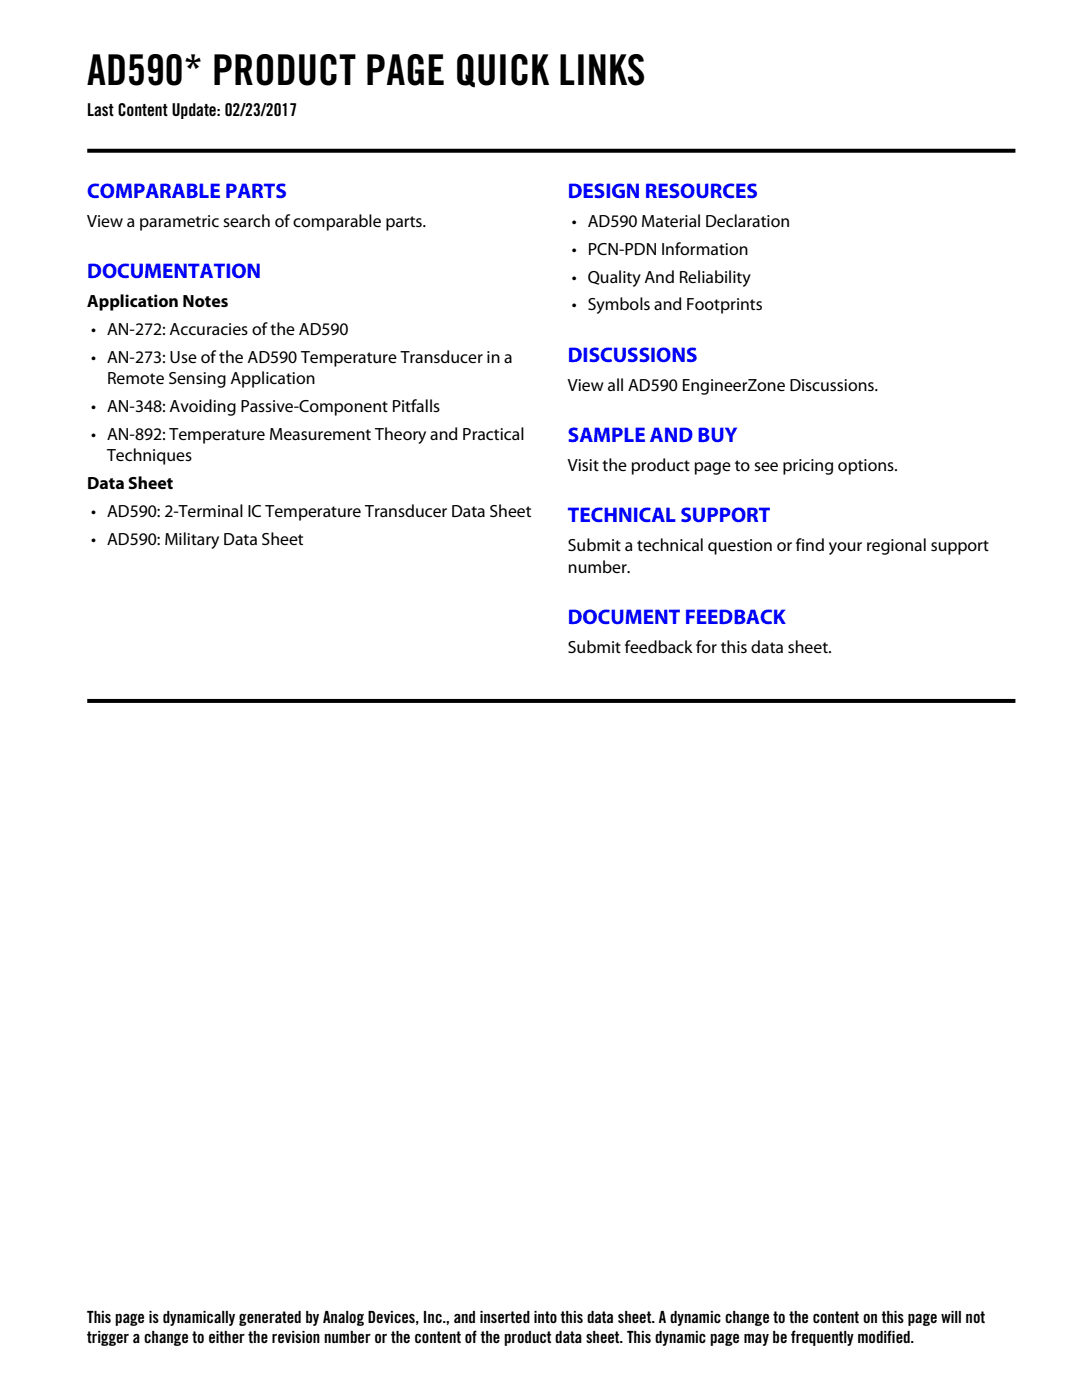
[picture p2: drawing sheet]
<svg xmlns="http://www.w3.org/2000/svg" width="216mm" height="279mm" viewBox="0 0 216 279" stroke-linecap="round" stroke-linejoin="round" font-family="sans-serif">
<defs><g id="words">
<text font-size="8.5" x="17.4" y="17">AD590* PRODUCT PAGE QUICK LINKS</text>
<g font-size="4.2" fill="#00f">
<text x="17.4" y="39.5">COMPARABLE PARTS</text>
<text x="113.3" y="39.5">DESIGN RESOURCES</text>
<text x="17.4" y="55.5">DOCUMENTATION</text>
<text x="113.3" y="72.2">DISCUSSIONS</text>
<text x="113.3" y="88.2">SAMPLE AND BUY</text>
<text x="113.3" y="104.2">TECHNICAL SUPPORT</text>
<text x="113.3" y="124.5">DOCUMENT FEEDBACK</text>
</g>
<g font-size="3.5">
<text x="17.4" y="23.1">Last Content Update: 02/23/2017</text>
<text x="17.4" y="45.3">View a parametric search of comparable parts.</text>
<text x="114.1" y="45.3">• AD590 Material Declaration</text>
<text x="114.1" y="50.8">• PCN-PDN Information</text>
<text x="114.1" y="56.4">• Quality And Reliability</text>
<text x="17.4" y="61.3">Application Notes</text>
<text x="114.1" y="61.9">• Symbols and Footprints</text>
<text x="18.2" y="66.9">• AN-272: Accuracies of the AD590</text>
<text x="18.2" y="72.4">• AN-273: Use of the AD590 Temperature Transducer in a</text>
<text x="21.4" y="76.7">Remote Sensing Application</text>
<text x="113.3" y="78">View all AD590 EngineerZone Discussions.</text>
<text x="18.2" y="82.2">• AN-348: Avoiding Passive-Component Pitfalls</text>
<text x="18.2" y="87.8">• AN-892: Temperature Measurement Theory and Practical</text>
<text x="21.4" y="92">Techniques</text>
<text x="113.3" y="94">Visit the product page to see pricing options.</text>
<text x="17.4" y="97.6">Data Sheet</text>
<text x="18.2" y="103.1">• AD590: 2-Terminal IC Temperature Transducer Data Sheet</text>
<text x="18.2" y="108.7">• AD590: Military Data Sheet</text>
<text x="113.3" y="110">Submit a technical question or find your regional support</text>
<text x="113.3" y="114.3">number.</text>
<text x="113.3" y="130.3">Submit feedback for this data sheet.</text>
</g>
<g font-size="3.4">
<text x="17.4" y="264.1">This page is dynamically generated by Analog Devices, Inc., and inserted into this data sheet. A dynamic change to the content on this page will not</text>
<text x="17.4" y="268.1">trigger a change to either the revision number or the content of the product data sheet. This dynamic page may be frequently modified.</text>
</g>
</g></defs>
<g fill="#000">
<path d="M17.4 29.7h92.4l.4 .8h-92.8zM109.8 29.7h92.8v.8h-92.4z"/>
<path d="M17.4 139.5h92.4l.4 .8h-92.8zM109.8 139.5h92.8v.8h-92.4z"/>
</g>
<use href="#words"/>
</svg>
